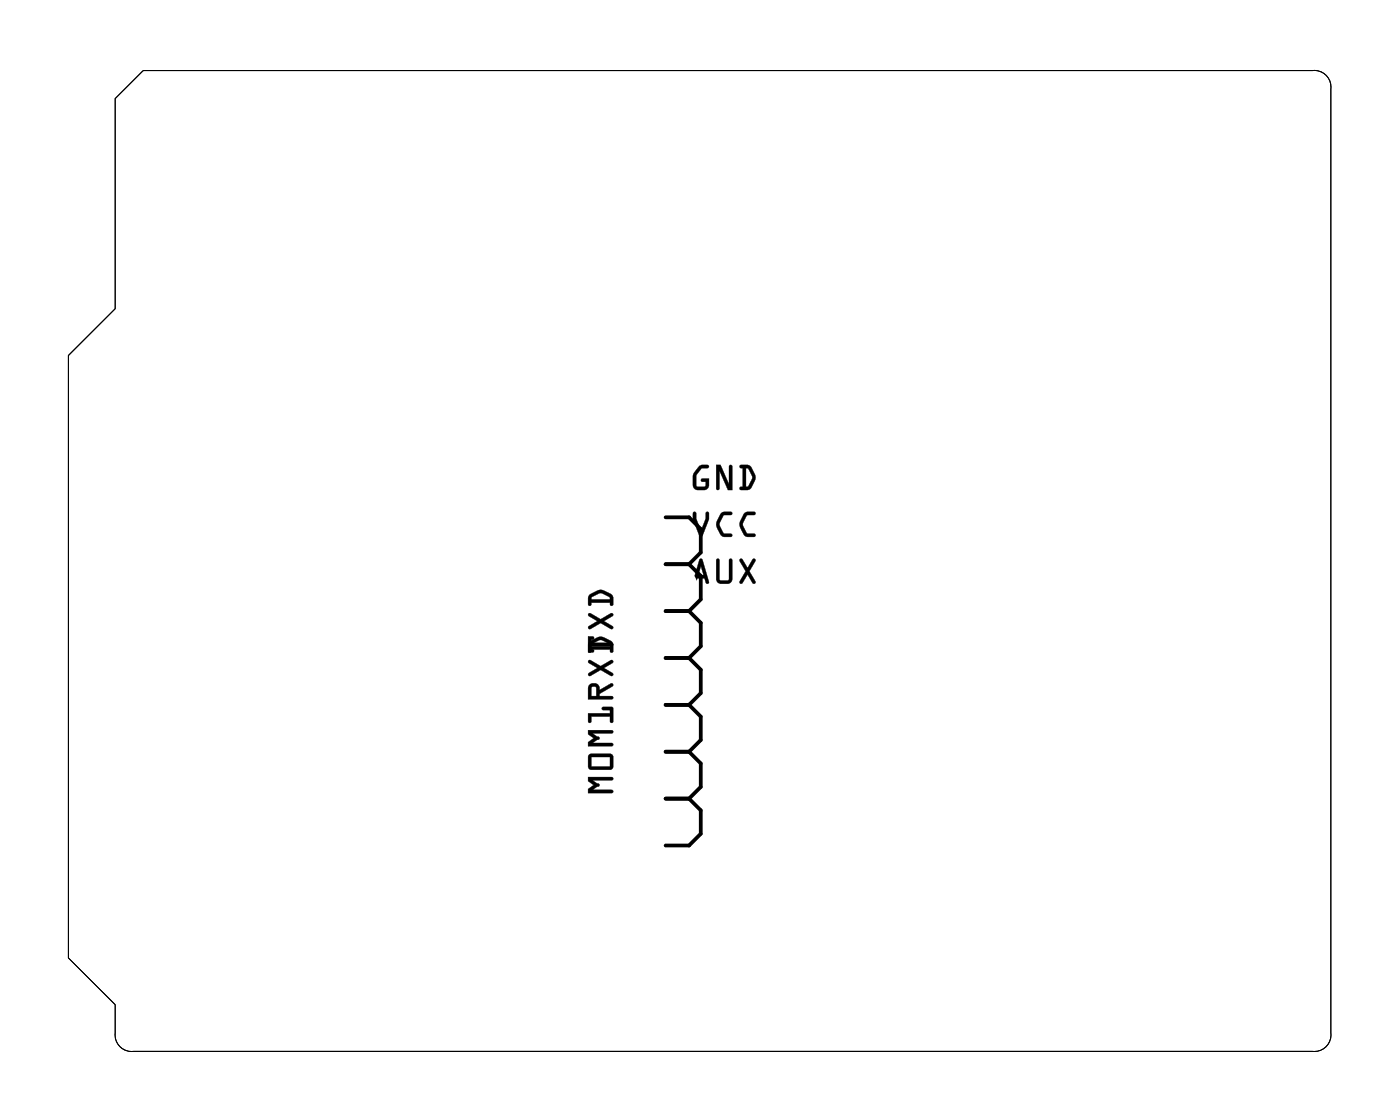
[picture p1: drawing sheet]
<svg xmlns="http://www.w3.org/2000/svg" width="76mm" height="61mm" viewBox="0 0 76 61" stroke-linecap="round" stroke-linejoin="round" font-family="sans-serif">
<path d="M6.2 5.3l1.6-1.5h63.3a.9 .9 0 0 1 1 1v51.2a.9 .9 0 0 1-1 1h-63.9a.9 .9 0 0 1-1-1v-1.6l-2.5-2.5v-32.6l2.5-2.6z" fill="none" stroke="#000" stroke-width=".05"/>
<g fill="#000">
<path d="M6.2 5.3v11.4l-2.5 2.6v32.6l2.5 2.5v1.6a.89 .89 0 0 0 1 1h63.9a.89 .89 0 0 0 1-1v-51.2a.89 .89 0 0 0-.8-1h-63.5zM6.2 5.3l1.6-1.5h63.3a.89 .89 0 0 1 1 1v51.4a.9 .9 0 0 1-1 .8h-64.1a.9 .9 0 0 1-.8-1v-1.6l-2.5-2.5v-32.6l2.5-2.6z"/>
<path d="M31.9 34.5h.3v.1l-.2 .1v.1h1.1l.1 .1-1.2 .1v.2h.2v.1h-.3zM31.9 33.2l.6 .3 .7-.3v.2l-.5 .3 .5 .2v.1l-.1 .1-.6-.3-.6 .3v-.2l.5-.2-.5-.3zM31.9 32.2a.81 .81 0 0 1 1.2 0l.1 .5-.1 .1-.1-.1h-1v.1h-.1v-.4zM32 32.4v.1h1v-.2l-.5-.2z"/>
<path d="M31.9 34.5h.2a.1 .1 0 0 1 .1 .1 .11 .11 0 0 1-.2 .1v.1h1.1a.1 .1 0 0 1 .1 .1 .1 .1 0 0 1-.1 .1h-1.1v.2a.11 .11 0 0 1 .2 0 .11 .11 0 0 1-.1 .1l-.2 .1zM31.9 34.5v.8h.3l-.2-.1v-.2l1.2-.1-.1-.1h-1.1v-.2l.2-.1zM31.9 33.2h.1l.5 .3 .6-.3a.1 .1 0 0 1 .1 .1 .1 .1 0 0 1 0 .1l-.5 .3 .5 .2a.1 .1 0 0 1 0 .1 .1 .1 0 0 1-.1 .1l-.6-.3-.5 .3a.1 .1 0 0 1-.1-.1 .1 .1 0 0 1 0-.1l.5-.2-.5-.3zM31.9 33.2v.2l.5 .3-.5 .2v.2l.6-.4 .6 .4 .1-.1v-.1l-.5-.2 .5-.3v-.2l-.7 .4-.5-.4zM31.9 32.2l.6-.2h.2l.5 .3v.4a.1 .1 0 0 1-.1 .1 .1 .1 0 0 1-.1-.1h-1a.1 .1 0 0 1-.1 .1 .1 .1 0 0 1 0-.1zM32 32.2l-.1 .2v.4h.1v-.2h1.1v.2h.1v-.5l-.5-.3h-.3zM32.1 32.4l-.1 .1h1v-.2l-.5-.2zM32 32.4l.5-.3 .5 .2 .1 .2h-1.1z"/>
<path d="M31.9 37.1a.32 .32 0 0 1 .4-.1 .32 .32 0 0 1 .2 .4l.7-.4v.2l-.7 .4v.1h.6l.1 .1-1.3 .1zM32.1 37.2l-.1 .5h.3v-.4zM31.9 35.8l.6 .3 .7-.3v.1l-.5 .3 .5 .3v.1h-.1l-.6-.3-.6 .3v-.1l.5-.3-.5-.3zM31.9 34.8a.81 .81 0 0 1 1.2 0l.1 .5-.1 .1-.1-.2h-1v.1l-.1 .1v-.4zM32 34.9v.1h1v-.1l-.5-.2z"/>
<path d="M31.9 37.1a.32 .32 0 0 1 .4-.1 .32 .32 0 0 1 .2 .4l.6-.4a.1 .1 0 0 1 .1 .1 .1 .1 0 0 1 0 .1l-.7 .4v.1h.6a.1 .1 0 0 1 .1 .1 .1 .1 0 0 1-.1 .1h-1.2v-.6zM31.9 37.1v.8l1.3-.1-.1-.1h-.6v-.1l.7-.4v-.2l-.7 .4a.31 .31 0 0 0-.2-.4 .31 .31 0 0 0-.4 .1zM32.1 37.2l-.1 .5h.3v-.4zM32.1 37.2h.2v.5h-.3zM31.9 35.8h.1l.5 .3 .6-.3a.1 .1 0 0 1 .1 0 .1 .1 0 0 1 0 .1l-.5 .3 .5 .3a.1 .1 0 0 1 0 .1 .1 .1 0 0 1-.1 0l-.6-.3-.5 .3a.1 .1 0 0 1-.1 0 .1 .1 0 0 1 0-.1l.5-.3-.5-.3zM31.9 35.8v.1l.5 .3-.5 .3v.1l.6-.3 .6 .3h.1v-.1l-.5-.3 .5-.3v-.1l-.7 .3-.5-.3zM31.9 34.7l.6-.2h.2l.5 .3v.5a.1 .1 0 0 1-.1 .1 .1 .1 0 0 1-.1-.1v-.1h-1v.1a.1 .1 0 0 1-.1 .1 .1 .1 0 0 1 0-.1zM32 34.8l-.1 .2v.3h.1v-.1h1.1v.1h.1v-.5l-.5-.3h-.3zM32.1 34.9l-.1 .1h1v-.1l-.5-.2zM32 34.9l.5-.2 .5 .2 .1 .1h-1.1z"/>
<path d="M37.9 30.3h.2l.3 1.2v.1h-.2v-.3h-.4l-.1 .3h-.2zM37.9 30.3l-.4 1.2 .2 .1 .1-.3h.4v.3h.2v-.1l-.4-1.2zM38 30.7l-.2 .5h.3zM38 30.6l.1 .6h-.3zM38.8 30.3h.2v1.1h.1h.4v-1a.1 .1 0 0 1 .1-.1 .1 .1 0 0 1 .1 .1v1.1l-.2 .1h-.4h-.2l-.1-.2zM38.8 30.3v1.2l.2 .1h.5l.2-.2v-1.1h-.1l-.1 .1v1l-.4 .1-.1-.1v-1.1zM40.1 30.3h.1l.3 .5 .3-.5a.1 .1 0 0 1 .1 0 .1 .1 0 0 1 0 .1l-.3 .5 .3 .6a.1 .1 0 0 1 0 .1 .1 .1 0 0 1-.1 0l-.3-.5-.3 .5a.1 .1 0 0 1-.1 0 .1 .1 0 0 1 0-.1l.3-.6-.3-.5zM40.1 30.3v.1l.3 .5-.3 .7h.1l.3-.5 .3 .5h.1v-.1l-.3-.6 .3-.6h-.1l-.3 .5-.3-.5z"/>
<path d="M37.8 25.3l.5-.1a.1 .1 0 0 1 .1 .1 .1 .1 0 0 1-.1 .1h-.3l-.3 .4v.5h.5v-.2h-.1a.1 .1 0 0 1-.1-.1 .1 .1 0 0 1 .1-.1h.3l-.1 .6-.2 .1-.5-.1-.1-.2v-.6zM37.9 25.3a.9 .9 0 0 0-.2 1.2h.5l.2-.2v-.4h-.3l-.1 .2h.2v.3l-.5-.1v-.6l.3-.3 .4-.1-.3-.1zM38.8 25.2h.2l.5 1v-.9a.1 .1 0 0 1 .1-.1 .1 .1 0 0 1 .1 .1v1.3h-.3l-.4-1.1v1a.1 .1 0 0 1-.1 .1 .1 .1 0 0 1-.1-.1zM38.8 25.2v1.3h.1h.1v-1l.4 1h.3v-1.3h-.1l-.1 .1v.9l-.5-1zM40.1 25.2h.5l.3 .7-.2 .6-.5 .1a.1 .1 0 0 1-.1-.1 .1 .1 0 0 1 .1-.1v-1l-.1-.1zM40.1 25.2v.1l.1 .1v1h-.1v.1h.4l.4-.5v-.3l-.3-.5zM40.4 25.4v1l.1-.1 .2-.4-.2-.5zM40.4 25.4h.2l.2 .5-.3 .5h-.1z"/>
<path d="M37.6 27.7l.1 .1v.3l.3 .7 .2-.7v-.3a.1 .1 0 0 1 .1-.1 .1 .1 0 0 1 .1 .1v.3l-.4 1-.5-1zM37.6 27.8l-.1 .3 .4 .9 .1 .1 .4-1v-.3h-.2v.3l-.2 .7-.3-.7v-.3zM39.1 27.8l.5-.1a.1 .1 0 0 1 .1 .1 .1 .1 0 0 1-.1 .1h-.4l-.2 .5 .2 .5h.4a.1 .1 0 0 1 .1 .1 .1 .1 0 0 1-.1 .1h-.5l-.3-.5v-.3zM39.1 27.8l-.3 .4a.83 .83 0 0 0 .4 .9h.4l.1-.1-.1-.1h-.4l-.2-.4v-.2l.2-.4h.4l.1-.1-.1-.1h-.3zM40.3 27.8l.5-.1a.1 .1 0 0 1 .1 .1 .1 .1 0 0 1-.1 .1h-.3l-.3 .5 .3 .5h.3a.1 .1 0 0 1 .1 .1 .1 .1 0 0 1-.1 .1h-.4l-.3-.5v-.3zM40.3 27.8l-.2 .4a.83 .83 0 0 0 .3 .9h.4l.1-.1v-.1h-.4l-.2-.4v-.2l.2-.4h.4v-.1v-.1h-.4z"/>
<path d="M37.9 30.3h.2l.3 1.2v.1h-.2v-.3h-.4l-.1 .3h-.2zM38 30.7l-.2 .5h.3zM38.8 30.3h.2v1.1l.1 .1 .4-.1v-1l.1-.1h.1v1.1l-.2 .2h-.5l-.2-.1zM40.1 30.3h.1l.3 .5 .3-.5h.1l-.3 .6 .3 .6v.1h-.1l-.3-.5-.3 .5h-.1l.3-.7z"/>
<path d="M37.9 25.3l.2-.1h.3v.1v.1h-.4l-.2 .3-.1 .6 .5 .1v-.3h-.2v-.1l.4-.1v.5l-.2 .1h-.4h-.2l-.1-.2a.94 .94 0 0 1 .4-1zM38.8 25.2h.2l.5 1v-.9l.1-.1h.1v1.3h-.3l-.4-1v1h-.1h-.1zM40.1 25.2h.5a.8 .8 0 0 1 .1 1.2l-.1 .1h-.5v-.1h.1v-1l-.1-.1zM40.4 25.4v1h.1l.3-.5-.2-.5z"/>
<path d="M37.6 27.8h.1v.3l.3 .7 .2-.7v-.3h.2v.3l-.4 1-.1-.1-.4-.9zM39.1 27.8l.2-.1 .4 .1-.1 .1h-.4l-.2 .5 .2 .5h.4l.1 .1-.1 .1a.6 .6 0 0 1-.8-.6v-.3zM40.3 27.8l.2-.1 .4 .1v.1h-.4l-.3 .5 .3 .5h.4v.1l-.1 .1a.6 .6 0 0 1-.7-.6v-.3z"/>
<path d="M31.9 42.1l1.3 .1-.1 .1h-1l.2 .1a.11 .11 0 0 1 .2 .1 .11 .11 0 0 1-.2 .1l-.2 .2h1l.1 .1-1.3 .1v-.3l.3-.2-.3-.2zM31.9 40.9l1.2-.1 .1 .2v.6l-.2 .1h-1l-.1-.2zM32 41v.5h1v-.5z"/>
<path d="M31.9 42.1h1.2a.1 .1 0 0 1 .1 .1 .1 .1 0 0 1-.1 .1h-1l.2 .1a.11 .11 0 0 1 .2 .1 .11 .11 0 0 1-.2 .1l-.2 .2h1a.1 .1 0 0 1 .1 .1 .1 .1 0 0 1-.1 .1h-1.2v-.3l.3-.2-.3-.2zM31.9 42.1v.2l.3 .2-.3 .2v.3l1.3-.1-.1-.1h-1l.4-.3-.4-.2h1l.1-.1v-.1zM31.9 40.9l1.2-.1 .1 .2v.6l-.2 .1h-1l-.1-.2zM31.9 40.9v.6l.1 .2h1l.2-.1v-.6l-.1-.1zM32 41v.5h1v-.5zM32 41h1.1v.5h-1.1z"/>
<path d="M31.9 39.6h1.3l-.1 .1h-1l.2 .2a.11 .11 0 0 1 .2 .1 .11 .11 0 0 1-.2 .1l-.2 .2h1l.1 .1h-1.3v-.2l.3-.2-.3-.2zM31.9 38.6h1.1v-.1h-.3l-.1-.1 .6-.1v.8h-.1l-.1-.3h-1v.3l-.1 .1z"/>
<path d="M31.9 39.5h1.2a.1 .1 0 0 1 .1 .1 .1 .1 0 0 1-.1 .1h-1l.2 .2a.11 .11 0 0 1 .2 .1 .11 .11 0 0 1-.2 .1l-.2 .2 1-.1a.1 .1 0 0 1 .1 .1 .1 .1 0 0 1-.1 .1h-1.2v-.2l.3-.2-.3-.2zM31.9 39.6v.2l.3 .2-.3 .2v.2h1.3l-.1-.1h-1l.4-.3-.4-.3h1h.1v-.1zM31.9 38.6h1.1v-.1h-.3a.1 .1 0 0 1-.1-.1 .1 .1 0 0 1 .1-.1h.5v.8a.1 .1 0 0 1-.1 .1 .1 .1 0 0 1-.1-.1v-.3h-1v.3a.1 .1 0 0 1-.1 .1 .1 .1 0 0 1 0-.1zM31.9 38.6v.6l.1-.1v-.3h1.1v.3h.1v-.8l-.6 .1 .1 .1h.4v.2z"/>
</g>
<g fill="none" stroke="#000" stroke-width=".2">
<path d="M36.1 28h1.2l.7 .7v1.2l-.7 .7M36.1 30.6h1.2M36.1 35.6h1.2M36.1 33.1h1.2M36.1 38.2h1.2M37.3 30.6l.7 .6v1.3l-.7 .6M37.3 33.1l.7 .6v1.3l-.7 .6M37.3 35.6l.7 .7v1.3l-.7 .6M37.3 38.2l.7 .6v1.3l-.7 .6M36.1 43.3h1.2M36.1 40.7h1.2M37.3 40.7l.7 .7v1.2l-.7 .7"/>
<path d="M37.3 43.3l.7 .6v1.3l-.7 .6h-1.2"/>
</g>
<circle cx="36.7" cy="44.5" r=".74" fill="#fff"/>
<circle cx="36.7" cy="44.5" r=".74" fill="none" stroke="#fff" stroke-width=".76" stroke-linecap="butt"/>
<circle cx="36.7" cy="42" r=".74" fill="#fff"/>
<circle cx="36.7" cy="42" r=".74" fill="none" stroke="#fff" stroke-width=".76" stroke-linecap="butt"/>
<circle cx="36.7" cy="39.5" r=".74" fill="#fff"/>
<circle cx="36.7" cy="39.5" r=".74" fill="none" stroke="#fff" stroke-width=".76" stroke-linecap="butt"/>
<circle cx="36.7" cy="36.9" r=".74" fill="#fff"/>
<circle cx="36.7" cy="36.9" r=".74" fill="none" stroke="#fff" stroke-width=".76" stroke-linecap="butt"/>
<circle cx="36.7" cy="34.4" r=".74" fill="#fff"/>
<circle cx="36.7" cy="34.4" r=".74" fill="none" stroke="#fff" stroke-width=".76" stroke-linecap="butt"/>
<circle cx="36.7" cy="31.8" r=".74" fill="#fff"/>
<circle cx="36.7" cy="31.8" r=".74" fill="none" stroke="#fff" stroke-width=".76" stroke-linecap="butt"/>
<circle cx="36.7" cy="29.3" r=".74" fill="#fff"/>
<circle cx="36.7" cy="29.3" r=".74" fill="none" stroke="#fff" stroke-width=".76" stroke-linecap="butt"/>
<circle cx="36.7" cy="42" r=".75" fill="#fff"/>
<circle cx="36.7" cy="42" r=".75" fill="none" stroke="#fff" stroke-width=".64" stroke-linecap="butt"/>
<path d="M34.2 41.3l.2-.2h.4h1.9a.94 .94 0 0 1 .9 .9 .94 .94 0 0 1-.9 .9h-1.9a.94 .94 0 0 1-.9-.5 .94 .94 0 0 1 .3-1.1zM36.1 42a.6 .6 0 0 0 1.2 0 .6 .6 0 0 0-1.2 0z" fill="#fff"/>
<g fill="none" stroke="#fff" stroke-width=".25">
<path d="M34.2 41.3l.2-.2h.4h1.9a.94 .94 0 0 1 .9 .9 .94 .94 0 0 1-.9 .9h-1.9a.94 .94 0 0 1-.9-.5 .94 .94 0 0 1 .3-1.1z"/>
<circle cx="36.7" cy="42" r=".56"/>
</g>
<circle cx="36.7" cy="42" r=".75" fill="#fff"/>
<circle cx="36.7" cy="42" r=".75" fill="none" stroke="#fff" stroke-width=".64" stroke-linecap="butt"/>
<path d="M34.2 41.3l.2-.2h.4h1.9a.94 .94 0 0 1 .9 .9 .94 .94 0 0 1-.9 .9h-1.9a.94 .94 0 0 1-.9-.5 .94 .94 0 0 1 .3-1.1zM36.1 42a.6 .6 0 0 0 1.2 0 .6 .6 0 0 0-1.2 0z" fill="#fff"/>
<g fill="none" stroke="#fff" stroke-width=".25">
<path d="M34.2 41.3l.2-.2h.4h1.9a.94 .94 0 0 1 .9 .9 .94 .94 0 0 1-.9 .9h-1.9a.94 .94 0 0 1-.9-.5 .94 .94 0 0 1 .3-1.1z"/>
<circle cx="36.7" cy="42" r=".56"/>
</g>
<circle cx="36.7" cy="42" r=".75" fill="#fff"/>
<circle cx="36.7" cy="42" r=".75" fill="none" stroke="#fff" stroke-width=".64" stroke-linecap="butt"/>
<path d="M34.2 41.3l.2-.2h.4h1.9a.94 .94 0 0 1 .9 .9 .94 .94 0 0 1-.9 .9h-1.9a.94 .94 0 0 1-.9-.5 .94 .94 0 0 1 .3-1.1zM36.1 42a.6 .6 0 0 0 1.2 0 .6 .6 0 0 0-1.2 0z" fill="#fff"/>
<g fill="none" stroke="#fff" stroke-width=".25">
<path d="M34.2 41.3l.2-.2h.4h1.9a.94 .94 0 0 1 .9 .9 .94 .94 0 0 1-.9 .9h-1.9a.94 .94 0 0 1-.9-.5 .94 .94 0 0 1 .3-1.1z"/>
<circle cx="36.7" cy="42" r=".56"/>
</g>
<circle cx="36.7" cy="29.3" r=".75" fill="#fff"/>
<circle cx="36.7" cy="29.3" r=".75" fill="none" stroke="#fff" stroke-width=".64" stroke-linecap="butt"/>
<path d="M34.2 28.6l.2-.2h.4h1.9a.94 .94 0 0 1 .9 .9 .94 .94 0 0 1-.9 .9h-1.9a.94 .94 0 0 1-.9-.5 .94 .94 0 0 1 .3-1.1zM36.1 29.3a.6 .6 0 0 0 1.2 0 .6 .6 0 0 0-1.2 0z" fill="#fff"/>
<g fill="none" stroke="#fff" stroke-width=".25">
<path d="M34.2 28.6l.2-.2h.4h1.9a.94 .94 0 0 1 .9 .9 .94 .94 0 0 1-.9 .9h-1.9a.94 .94 0 0 1-.9-.5 .94 .94 0 0 1 .3-1.1z"/>
<circle cx="36.7" cy="29.3" r=".56"/>
</g>
<circle cx="36.7" cy="29.3" r=".75" fill="#fff"/>
<circle cx="36.7" cy="29.3" r=".75" fill="none" stroke="#fff" stroke-width=".64" stroke-linecap="butt"/>
<path d="M34.2 28.6l.2-.2h.4h1.9a.94 .94 0 0 1 .9 .9 .94 .94 0 0 1-.9 .9h-1.9a.94 .94 0 0 1-.9-.5 .94 .94 0 0 1 .3-1.1zM36.1 29.3a.6 .6 0 0 0 1.2 0 .6 .6 0 0 0-1.2 0z" fill="#fff"/>
<g fill="none" stroke="#fff" stroke-width=".25">
<path d="M34.2 28.6l.2-.2h.4h1.9a.94 .94 0 0 1 .9 .9 .94 .94 0 0 1-.9 .9h-1.9a.94 .94 0 0 1-.9-.5 .94 .94 0 0 1 .3-1.1z"/>
<circle cx="36.7" cy="29.3" r=".56"/>
</g>
<circle cx="36.7" cy="29.3" r=".75" fill="#fff"/>
<circle cx="36.7" cy="29.3" r=".75" fill="none" stroke="#fff" stroke-width=".64" stroke-linecap="butt"/>
<path d="M34.2 28.6l.2-.2h.4h1.9a.94 .94 0 0 1 .9 .9 .94 .94 0 0 1-.9 .9h-1.9a.94 .94 0 0 1-.9-.5 .94 .94 0 0 1 .3-1.1zM36.1 29.3a.6 .6 0 0 0 1.2 0 .6 .6 0 0 0-1.2 0z" fill="#fff"/>
<g fill="none" stroke="#fff" stroke-width=".25">
<path d="M34.2 28.6l.2-.2h.4h1.9a.94 .94 0 0 1 .9 .9 .94 .94 0 0 1-.9 .9h-1.9a.94 .94 0 0 1-.9-.5 .94 .94 0 0 1 .3-1.1z"/>
<circle cx="36.7" cy="29.3" r=".56"/>
</g>
<circle cx="36.7" cy="44.5" r=".75" fill="#fff"/>
<circle cx="36.7" cy="44.5" r=".75" fill="none" stroke="#fff" stroke-width=".64" stroke-linecap="butt"/>
<path d="M34.2 43.9l.2-.2 .4-.1h1.9a.94 .94 0 0 1 .9 .9 .94 .94 0 0 1-.9 1h-1.9a.94 .94 0 0 1-.9-.6 .94 .94 0 0 1 .3-1zM36.1 44.5a.6 .6 0 0 0 1.2 0 .6 .6 0 0 0-1.2 0z" fill="#fff"/>
<g fill="none" stroke="#fff" stroke-width=".25">
<path d="M34.2 43.9l.2-.2 .4-.1h1.9a.94 .94 0 0 1 .9 .9 .94 .94 0 0 1-.9 1h-1.9a.94 .94 0 0 1-.9-.6 .94 .94 0 0 1 .3-1z"/>
<circle cx="36.7" cy="44.5" r=".56"/>
</g>
<circle cx="36.7" cy="44.5" r=".75" fill="#fff"/>
<circle cx="36.7" cy="44.5" r=".75" fill="none" stroke="#fff" stroke-width=".64" stroke-linecap="butt"/>
<path d="M34.2 43.9l.2-.2 .4-.1h1.9a.94 .94 0 0 1 .9 .9 .94 .94 0 0 1-.9 1h-1.9a.94 .94 0 0 1-.9-.6 .94 .94 0 0 1 .3-1zM36.1 44.5a.6 .6 0 0 0 1.2 0 .6 .6 0 0 0-1.2 0z" fill="#fff"/>
<g fill="none" stroke="#fff" stroke-width=".25">
<path d="M34.2 43.9l.2-.2 .4-.1h1.9a.94 .94 0 0 1 .9 .9 .94 .94 0 0 1-.9 1h-1.9a.94 .94 0 0 1-.9-.6 .94 .94 0 0 1 .3-1z"/>
<circle cx="36.7" cy="44.5" r=".56"/>
</g>
<circle cx="36.7" cy="44.5" r=".75" fill="#fff"/>
<circle cx="36.7" cy="44.5" r=".75" fill="none" stroke="#fff" stroke-width=".64" stroke-linecap="butt"/>
<path d="M34.2 43.9l.2-.2 .4-.1h1.9a.94 .94 0 0 1 .9 .9 .94 .94 0 0 1-.9 1h-1.9a.94 .94 0 0 1-.9-.6 .94 .94 0 0 1 .3-1zM36.1 44.5a.6 .6 0 0 0 1.2 0 .6 .6 0 0 0-1.2 0z" fill="#fff"/>
<g fill="none" stroke="#fff" stroke-width=".25">
<path d="M34.2 43.9l.2-.2 .4-.1h1.9a.94 .94 0 0 1 .9 .9 .94 .94 0 0 1-.9 1h-1.9a.94 .94 0 0 1-.9-.6 .94 .94 0 0 1 .3-1z"/>
<circle cx="36.7" cy="44.5" r=".56"/>
</g>
<circle cx="36.7" cy="31.8" r=".75" fill="#fff"/>
<circle cx="36.7" cy="31.8" r=".75" fill="none" stroke="#fff" stroke-width=".64" stroke-linecap="butt"/>
<path d="M34.2 31.2l.2-.2 .4-.1h1.9a.94 .94 0 0 1 .9 .9 .94 .94 0 0 1-.9 1h-1.9a.94 .94 0 0 1-.9-.6 .94 .94 0 0 1 .3-1zM36.1 31.8a.6 .6 0 0 0 1.2 0 .6 .6 0 0 0-1.2 0z" fill="#fff"/>
<g fill="none" stroke="#fff" stroke-width=".25">
<path d="M34.2 31.2l.2-.2 .4-.1h1.9a.94 .94 0 0 1 .9 .9 .94 .94 0 0 1-.9 1h-1.9a.94 .94 0 0 1-.9-.6 .94 .94 0 0 1 .3-1z"/>
<circle cx="36.7" cy="31.8" r=".56"/>
</g>
<circle cx="36.7" cy="31.8" r=".75" fill="#fff"/>
<circle cx="36.7" cy="31.8" r=".75" fill="none" stroke="#fff" stroke-width=".64" stroke-linecap="butt"/>
<path d="M34.2 31.2l.2-.2 .4-.1h1.9a.94 .94 0 0 1 .9 .9 .94 .94 0 0 1-.9 1h-1.9a.94 .94 0 0 1-.9-.6 .94 .94 0 0 1 .3-1zM36.1 31.8a.6 .6 0 0 0 1.2 0 .6 .6 0 0 0-1.2 0z" fill="#fff"/>
<g fill="none" stroke="#fff" stroke-width=".25">
<path d="M34.2 31.2l.2-.2 .4-.1h1.9a.94 .94 0 0 1 .9 .9 .94 .94 0 0 1-.9 1h-1.9a.94 .94 0 0 1-.9-.6 .94 .94 0 0 1 .3-1z"/>
<circle cx="36.7" cy="31.8" r=".56"/>
</g>
<circle cx="36.7" cy="31.8" r=".75" fill="#fff"/>
<circle cx="36.7" cy="31.8" r=".75" fill="none" stroke="#fff" stroke-width=".64" stroke-linecap="butt"/>
<path d="M34.2 31.2l.2-.2 .4-.1h1.9a.94 .94 0 0 1 .9 .9 .94 .94 0 0 1-.9 1h-1.9a.94 .94 0 0 1-.9-.6 .94 .94 0 0 1 .3-1zM36.1 31.8a.6 .6 0 0 0 1.2 0 .6 .6 0 0 0-1.2 0z" fill="#fff"/>
<g fill="none" stroke="#fff" stroke-width=".25">
<path d="M34.2 31.2l.2-.2 .4-.1h1.9a.94 .94 0 0 1 .9 .9 .94 .94 0 0 1-.9 1h-1.9a.94 .94 0 0 1-.9-.6 .94 .94 0 0 1 .3-1z"/>
<circle cx="36.7" cy="31.8" r=".56"/>
</g>
<circle cx="36.7" cy="34.4" r=".75" fill="#fff"/>
<circle cx="36.7" cy="34.4" r=".75" fill="none" stroke="#fff" stroke-width=".64" stroke-linecap="butt"/>
<path d="M34.2 33.7l.2-.2 .4-.1h1.9a.94 .94 0 0 1 .9 1 .94 .94 0 0 1-.9 .9h-1.9a.94 .94 0 0 1-.9-.6 .94 .94 0 0 1 .3-1zM36.1 34.4a.6 .6 0 0 0 1.2 0 .6 .6 0 0 0-1.2 0z" fill="#fff"/>
<g fill="none" stroke="#fff" stroke-width=".25">
<path d="M34.2 33.7l.2-.2 .4-.1h1.9a.94 .94 0 0 1 .9 1 .94 .94 0 0 1-.9 .9h-1.9a.94 .94 0 0 1-.9-.6 .94 .94 0 0 1 .3-1z"/>
<circle cx="36.7" cy="34.4" r=".56"/>
</g>
<circle cx="36.7" cy="34.4" r=".75" fill="#fff"/>
<circle cx="36.7" cy="34.4" r=".75" fill="none" stroke="#fff" stroke-width=".64" stroke-linecap="butt"/>
<path d="M34.2 33.7l.2-.2 .4-.1h1.9a.94 .94 0 0 1 .9 1 .94 .94 0 0 1-.9 .9h-1.9a.94 .94 0 0 1-.9-.6 .94 .94 0 0 1 .3-1zM36.1 34.4a.6 .6 0 0 0 1.2 0 .6 .6 0 0 0-1.2 0z" fill="#fff"/>
<g fill="none" stroke="#fff" stroke-width=".25">
<path d="M34.2 33.7l.2-.2 .4-.1h1.9a.94 .94 0 0 1 .9 1 .94 .94 0 0 1-.9 .9h-1.9a.94 .94 0 0 1-.9-.6 .94 .94 0 0 1 .3-1z"/>
<circle cx="36.7" cy="34.4" r=".56"/>
</g>
<circle cx="36.7" cy="34.4" r=".75" fill="#fff"/>
<circle cx="36.7" cy="34.4" r=".75" fill="none" stroke="#fff" stroke-width=".64" stroke-linecap="butt"/>
<path d="M34.2 33.7l.2-.2 .4-.1h1.9a.94 .94 0 0 1 .9 1 .94 .94 0 0 1-.9 .9h-1.9a.94 .94 0 0 1-.9-.6 .94 .94 0 0 1 .3-1zM36.1 34.4a.6 .6 0 0 0 1.2 0 .6 .6 0 0 0-1.2 0z" fill="#fff"/>
<g fill="none" stroke="#fff" stroke-width=".25">
<path d="M34.2 33.7l.2-.2 .4-.1h1.9a.94 .94 0 0 1 .9 1 .94 .94 0 0 1-.9 .9h-1.9a.94 .94 0 0 1-.9-.6 .94 .94 0 0 1 .3-1z"/>
<circle cx="36.7" cy="34.4" r=".56"/>
</g>
<circle cx="36.7" cy="39.5" r=".75" fill="#fff"/>
<circle cx="36.7" cy="39.5" r=".75" fill="none" stroke="#fff" stroke-width=".64" stroke-linecap="butt"/>
<path d="M34.2 38.8l.2-.2 .4-.1h1.9a.94 .94 0 0 1 .9 1 .94 .94 0 0 1-.9 .9h-1.9a.94 .94 0 0 1-.9-.6 .94 .94 0 0 1 .3-1zM36.1 39.5a.6 .6 0 0 0 1.2 0 .6 .6 0 0 0-1.2 0z" fill="#fff"/>
<g fill="none" stroke="#fff" stroke-width=".25">
<path d="M34.2 38.8l.2-.2 .4-.1h1.9a.94 .94 0 0 1 .9 1 .94 .94 0 0 1-.9 .9h-1.9a.94 .94 0 0 1-.9-.6 .94 .94 0 0 1 .3-1z"/>
<circle cx="36.7" cy="39.5" r=".56"/>
</g>
<circle cx="36.7" cy="39.5" r=".75" fill="#fff"/>
<circle cx="36.7" cy="39.5" r=".75" fill="none" stroke="#fff" stroke-width=".64" stroke-linecap="butt"/>
<path d="M34.2 38.8l.2-.2 .4-.1h1.9a.94 .94 0 0 1 .9 1 .94 .94 0 0 1-.9 .9h-1.9a.94 .94 0 0 1-.9-.6 .94 .94 0 0 1 .3-1zM36.1 39.5a.6 .6 0 0 0 1.2 0 .6 .6 0 0 0-1.2 0z" fill="#fff"/>
<g fill="none" stroke="#fff" stroke-width=".25">
<path d="M34.2 38.8l.2-.2 .4-.1h1.9a.94 .94 0 0 1 .9 1 .94 .94 0 0 1-.9 .9h-1.9a.94 .94 0 0 1-.9-.6 .94 .94 0 0 1 .3-1z"/>
<circle cx="36.7" cy="39.5" r=".56"/>
</g>
<circle cx="36.7" cy="39.5" r=".75" fill="#fff"/>
<circle cx="36.7" cy="39.5" r=".75" fill="none" stroke="#fff" stroke-width=".64" stroke-linecap="butt"/>
<path d="M34.2 38.8l.2-.2 .4-.1h1.9a.94 .94 0 0 1 .9 1 .94 .94 0 0 1-.9 .9h-1.9a.94 .94 0 0 1-.9-.6 .94 .94 0 0 1 .3-1zM36.1 39.5a.6 .6 0 0 0 1.2 0 .6 .6 0 0 0-1.2 0z" fill="#fff"/>
<g fill="none" stroke="#fff" stroke-width=".25">
<path d="M34.2 38.8l.2-.2 .4-.1h1.9a.94 .94 0 0 1 .9 1 .94 .94 0 0 1-.9 .9h-1.9a.94 .94 0 0 1-.9-.6 .94 .94 0 0 1 .3-1z"/>
<circle cx="36.7" cy="39.5" r=".56"/>
</g>
<circle cx="36.7" cy="36.9" r=".75" fill="#fff"/>
<circle cx="36.7" cy="36.9" r=".75" fill="none" stroke="#fff" stroke-width=".64" stroke-linecap="butt"/>
<path d="M34.2 36.3l.2-.2 .4-.1h1.9a.94 .94 0 0 1 .9 .9 .94 .94 0 0 1-.9 1h-1.9a.94 .94 0 0 1-.9-.6 .94 .94 0 0 1 .3-1zM36.1 36.9a.6 .6 0 0 0 1.2 0 .6 .6 0 0 0-1.2 0z" fill="#fff"/>
<g fill="none" stroke="#fff" stroke-width=".25">
<path d="M34.2 36.3l.2-.2 .4-.1h1.9a.94 .94 0 0 1 .9 .9 .94 .94 0 0 1-.9 1h-1.9a.94 .94 0 0 1-.9-.6 .94 .94 0 0 1 .3-1z"/>
<circle cx="36.7" cy="36.9" r=".56"/>
</g>
<circle cx="36.7" cy="36.9" r=".75" fill="#fff"/>
<circle cx="36.7" cy="36.9" r=".75" fill="none" stroke="#fff" stroke-width=".64" stroke-linecap="butt"/>
<path d="M34.2 36.3l.2-.2 .4-.1h1.9a.94 .94 0 0 1 .9 .9 .94 .94 0 0 1-.9 1h-1.9a.94 .94 0 0 1-.9-.6 .94 .94 0 0 1 .3-1zM36.1 36.9a.6 .6 0 0 0 1.2 0 .6 .6 0 0 0-1.2 0z" fill="#fff"/>
<g fill="none" stroke="#fff" stroke-width=".25">
<path d="M34.2 36.3l.2-.2 .4-.1h1.9a.94 .94 0 0 1 .9 .9 .94 .94 0 0 1-.9 1h-1.9a.94 .94 0 0 1-.9-.6 .94 .94 0 0 1 .3-1z"/>
<circle cx="36.7" cy="36.9" r=".56"/>
</g>
<circle cx="36.7" cy="36.9" r=".75" fill="#fff"/>
<circle cx="36.7" cy="36.9" r=".75" fill="none" stroke="#fff" stroke-width=".64" stroke-linecap="butt"/>
<path d="M34.2 36.3l.2-.2 .4-.1h1.9a.94 .94 0 0 1 .9 .9 .94 .94 0 0 1-.9 1h-1.9a.94 .94 0 0 1-.9-.6 .94 .94 0 0 1 .3-1zM36.1 36.9a.6 .6 0 0 0 1.2 0 .6 .6 0 0 0-1.2 0z" fill="#fff"/>
<g fill="none" stroke="#fff" stroke-width=".25">
<path d="M34.2 36.3l.2-.2 .4-.1h1.9a.94 .94 0 0 1 .9 .9 .94 .94 0 0 1-.9 1h-1.9a.94 .94 0 0 1-.9-.6 .94 .94 0 0 1 .3-1z"/>
<circle cx="36.7" cy="36.9" r=".56"/>
</g>
<circle cx="8.8" cy="34.4" r=".35" fill="#fff"/>
<circle cx="8.8" cy="34.4" r=".35" fill="none" stroke="#fff" stroke-width=".55"/>
<circle cx="51.9" cy="16.6" r=".35" fill="#fff"/>
<circle cx="51.9" cy="16.6" r=".35" fill="none" stroke="#fff" stroke-width=".55"/>
<circle cx="6.2" cy="34.4" r=".35" fill="#fff"/>
<circle cx="6.2" cy="34.4" r=".35" fill="none" stroke="#fff" stroke-width=".55"/>
<circle cx="54.5" cy="16.6" r=".35" fill="#fff"/>
<circle cx="54.5" cy="16.6" r=".35" fill="none" stroke="#fff" stroke-width=".55"/>
<circle cx="8.8" cy="47.1" r=".35" fill="#fff"/>
<circle cx="8.8" cy="47.1" r=".35" fill="none" stroke="#fff" stroke-width=".55"/>
<circle cx="8.8" cy="44.5" r=".35" fill="#fff"/>
<circle cx="8.8" cy="44.5" r=".35" fill="none" stroke="#fff" stroke-width=".55"/>
<circle cx="8.8" cy="42" r=".35" fill="#fff"/>
<circle cx="8.8" cy="42" r=".35" fill="none" stroke="#fff" stroke-width=".55"/>
<circle cx="8.8" cy="39.5" r=".35" fill="#fff"/>
<circle cx="8.8" cy="39.5" r=".35" fill="none" stroke="#fff" stroke-width=".55"/>
<circle cx="11.3" cy="47.1" r=".35" fill="#fff"/>
<circle cx="11.3" cy="47.1" r=".35" fill="none" stroke="#fff" stroke-width=".55"/>
<circle cx="11.3" cy="44.5" r=".35" fill="#fff"/>
<circle cx="11.3" cy="44.5" r=".35" fill="none" stroke="#fff" stroke-width=".55"/>
<circle cx="11.3" cy="42" r=".35" fill="#fff"/>
<circle cx="11.3" cy="42" r=".35" fill="none" stroke="#fff" stroke-width=".55"/>
<circle cx="11.3" cy="39.5" r=".35" fill="#fff"/>
<circle cx="11.3" cy="39.5" r=".35" fill="none" stroke="#fff" stroke-width=".55"/>
<circle cx="11.3" cy="21.7" r=".35" fill="#fff"/>
<circle cx="11.3" cy="21.7" r=".35" fill="none" stroke="#fff" stroke-width=".55"/>
<circle cx="8.8" cy="21.7" r=".35" fill="#fff"/>
<circle cx="8.8" cy="21.7" r=".35" fill="none" stroke="#fff" stroke-width=".55"/>
<circle cx="8.8" cy="19.1" r=".35" fill="#fff"/>
<circle cx="8.8" cy="19.1" r=".35" fill="none" stroke="#fff" stroke-width=".55"/>
<circle cx="8.8" cy="16.6" r=".35" fill="#fff"/>
<circle cx="8.8" cy="16.6" r=".35" fill="none" stroke="#fff" stroke-width=".55"/>
<circle cx="11.3" cy="19.1" r=".35" fill="#fff"/>
<circle cx="11.3" cy="19.1" r=".35" fill="none" stroke="#fff" stroke-width=".55"/>
<circle cx="11.3" cy="16.6" r=".35" fill="#fff"/>
<circle cx="11.3" cy="16.6" r=".35" fill="none" stroke="#fff" stroke-width=".55"/>
<circle cx="11.3" cy="14.1" r=".35" fill="#fff"/>
<circle cx="11.3" cy="14.1" r=".35" fill="none" stroke="#fff" stroke-width=".55"/>
<circle cx="8.8" cy="14.1" r=".35" fill="#fff"/>
<circle cx="8.8" cy="14.1" r=".35" fill="none" stroke="#fff" stroke-width=".55"/>
<circle cx="13.8" cy="14.1" r=".35" fill="#fff"/>
<circle cx="13.8" cy="14.1" r=".35" fill="none" stroke="#fff" stroke-width=".55"/>
<circle cx="13.8" cy="16.6" r=".35" fill="#fff"/>
<circle cx="13.8" cy="16.6" r=".35" fill="none" stroke="#fff" stroke-width=".55"/>
<circle cx="13.8" cy="42" r=".35" fill="#fff"/>
<circle cx="13.8" cy="42" r=".35" fill="none" stroke="#fff" stroke-width=".55"/>
<circle cx="13.8" cy="21.7" r=".35" fill="#fff"/>
<circle cx="13.8" cy="21.7" r=".35" fill="none" stroke="#fff" stroke-width=".55"/>
<circle cx="13.8" cy="47.1" r=".35" fill="#fff"/>
<circle cx="13.8" cy="47.1" r=".35" fill="none" stroke="#fff" stroke-width=".55"/>
<circle cx="13.8" cy="39.5" r=".35" fill="#fff"/>
<circle cx="13.8" cy="39.5" r=".35" fill="none" stroke="#fff" stroke-width=".55"/>
<circle cx="13.8" cy="19.1" r=".35" fill="#fff"/>
<circle cx="13.8" cy="19.1" r=".35" fill="none" stroke="#fff" stroke-width=".55"/>
<circle cx="13.8" cy="44.5" r=".35" fill="#fff"/>
<circle cx="13.8" cy="44.5" r=".35" fill="none" stroke="#fff" stroke-width=".55"/>
<circle cx="18.9" cy="54.7" r=".67" fill="#fff"/>
<circle cx="18.9" cy="54.7" r=".67" fill="none" stroke="#fff" stroke-width=".57"/>
<circle cx="16.4" cy="54.7" r=".67" fill="#fff"/>
<circle cx="16.4" cy="54.7" r=".67" fill="none" stroke="#fff" stroke-width=".57"/>
<circle cx="13.8" cy="54.7" r=".67" fill="#fff"/>
<circle cx="13.8" cy="54.7" r=".67" fill="none" stroke="#fff" stroke-width=".57"/>
<circle cx="11.3" cy="54.7" r=".67" fill="#fff"/>
<circle cx="11.3" cy="54.7" r=".67" fill="none" stroke="#fff" stroke-width=".57"/>
<circle cx="8.8" cy="54.7" r=".67" fill="#fff"/>
<circle cx="8.8" cy="54.7" r=".67" fill="none" stroke="#fff" stroke-width=".57"/>
<circle cx="30.6" cy="6.4" r=".67" fill="#fff"/>
<circle cx="30.6" cy="6.4" r=".67" fill="none" stroke="#fff" stroke-width=".57"/>
<circle cx="33.1" cy="6.4" r=".67" fill="#fff"/>
<circle cx="33.1" cy="6.4" r=".67" fill="none" stroke="#fff" stroke-width=".57"/>
<circle cx="35.7" cy="6.4" r=".67" fill="#fff"/>
<circle cx="35.7" cy="6.4" r=".67" fill="none" stroke="#fff" stroke-width=".57"/>
<circle cx="38.2" cy="6.4" r=".67" fill="#fff"/>
<circle cx="38.2" cy="6.4" r=".67" fill="none" stroke="#fff" stroke-width=".57"/>
<circle cx="40.8" cy="6.4" r=".67" fill="#fff"/>
<circle cx="40.8" cy="6.4" r=".67" fill="none" stroke="#fff" stroke-width=".57"/>
<circle cx="43.3" cy="6.4" r=".67" fill="#fff"/>
<circle cx="43.3" cy="6.4" r=".67" fill="none" stroke="#fff" stroke-width=".57"/>
<circle cx="45.8" cy="6.4" r=".67" fill="#fff"/>
<circle cx="45.8" cy="6.4" r=".67" fill="none" stroke="#fff" stroke-width=".57"/>
<circle cx="48.4" cy="6.4" r=".67" fill="#fff"/>
<circle cx="48.4" cy="6.4" r=".67" fill="none" stroke="#fff" stroke-width=".57"/>
<circle cx="50.9" cy="6.4" r=".67" fill="#fff"/>
<circle cx="50.9" cy="6.4" r=".67" fill="none" stroke="#fff" stroke-width=".57"/>
<circle cx="53.5" cy="6.4" r=".67" fill="#fff"/>
<circle cx="53.5" cy="6.4" r=".67" fill="none" stroke="#fff" stroke-width=".57"/>
<circle cx="8.8" cy="6.4" r=".67" fill="#fff"/>
<circle cx="8.8" cy="6.4" r=".67" fill="none" stroke="#fff" stroke-width=".57"/>
<circle cx="11.3" cy="6.4" r=".67" fill="#fff"/>
<circle cx="11.3" cy="6.4" r=".67" fill="none" stroke="#fff" stroke-width=".57"/>
<circle cx="13.8" cy="6.4" r=".67" fill="#fff"/>
<circle cx="13.8" cy="6.4" r=".67" fill="none" stroke="#fff" stroke-width=".57"/>
<circle cx="16.4" cy="6.4" r=".67" fill="#fff"/>
<circle cx="16.4" cy="6.4" r=".67" fill="none" stroke="#fff" stroke-width=".57"/>
<circle cx="18.9" cy="6.4" r=".67" fill="#fff"/>
<circle cx="18.9" cy="6.4" r=".67" fill="none" stroke="#fff" stroke-width=".57"/>
<circle cx="21.5" cy="6.4" r=".67" fill="#fff"/>
<circle cx="21.5" cy="6.4" r=".67" fill="none" stroke="#fff" stroke-width=".57"/>
<circle cx="24" cy="6.4" r=".67" fill="#fff"/>
<circle cx="24" cy="6.4" r=".67" fill="none" stroke="#fff" stroke-width=".57"/>
<circle cx="26.5" cy="6.4" r=".67" fill="#fff"/>
<circle cx="26.5" cy="6.4" r=".67" fill="none" stroke="#fff" stroke-width=".57"/>
<circle cx="41.8" cy="54.7" r=".67" fill="#fff"/>
<circle cx="41.8" cy="54.7" r=".67" fill="none" stroke="#fff" stroke-width=".57"/>
<circle cx="44.3" cy="54.7" r=".67" fill="#fff"/>
<circle cx="44.3" cy="54.7" r=".67" fill="none" stroke="#fff" stroke-width=".57"/>
<circle cx="39.2" cy="54.7" r=".67" fill="#fff"/>
<circle cx="39.2" cy="54.7" r=".67" fill="none" stroke="#fff" stroke-width=".57"/>
<circle cx="36.7" cy="54.7" r=".67" fill="#fff"/>
<circle cx="36.7" cy="54.7" r=".67" fill="none" stroke="#fff" stroke-width=".57"/>
<circle cx="34.2" cy="54.7" r=".67" fill="#fff"/>
<circle cx="34.2" cy="54.7" r=".67" fill="none" stroke="#fff" stroke-width=".57"/>
<circle cx="31.6" cy="54.7" r=".67" fill="#fff"/>
<circle cx="31.6" cy="54.7" r=".67" fill="none" stroke="#fff" stroke-width=".57"/>
<circle cx="29.1" cy="54.7" r=".67" fill="#fff"/>
<circle cx="29.1" cy="54.7" r=".67" fill="none" stroke="#fff" stroke-width=".57"/>
<circle cx="26.5" cy="54.7" r=".67" fill="#fff"/>
<circle cx="26.5" cy="54.7" r=".67" fill="none" stroke="#fff" stroke-width=".57"/>
<circle cx="21.5" cy="54.7" r=".67" fill="#fff"/>
<circle cx="21.5" cy="54.7" r=".67" fill="none" stroke="#fff" stroke-width=".57"/>
<circle cx="6.2" cy="26.7" r=".67" fill="#fff"/>
<circle cx="6.2" cy="26.7" r=".67" fill="none" stroke="#fff" stroke-width=".57"/>
<circle cx="8.8" cy="26.7" r=".67" fill="#fff"/>
<circle cx="8.8" cy="26.7" r=".67" fill="none" stroke="#fff" stroke-width=".57"/>
<circle cx="6.2" cy="29.2" r=".67" fill="#fff"/>
<circle cx="6.2" cy="29.2" r=".67" fill="none" stroke="#fff" stroke-width=".57"/>
<circle cx="8.8" cy="29.2" r=".67" fill="#fff"/>
<circle cx="8.8" cy="29.2" r=".67" fill="none" stroke="#fff" stroke-width=".57"/>
<circle cx="6.2" cy="31.7" r=".67" fill="#fff"/>
<circle cx="6.2" cy="31.7" r=".67" fill="none" stroke="#fff" stroke-width=".57"/>
<circle cx="8.8" cy="31.7" r=".67" fill="#fff"/>
<circle cx="8.8" cy="31.7" r=".67" fill="none" stroke="#fff" stroke-width=".57"/>
<circle cx="53.7" cy="10.1" r=".67" fill="#fff"/>
<circle cx="53.7" cy="10.1" r=".67" fill="none" stroke="#fff" stroke-width=".57"/>
<circle cx="53.7" cy="12.6" r=".67" fill="#fff"/>
<circle cx="53.7" cy="12.6" r=".67" fill="none" stroke="#fff" stroke-width=".57"/>
<circle cx="51.1" cy="10.1" r=".67" fill="#fff"/>
<circle cx="51.1" cy="10.1" r=".67" fill="none" stroke="#fff" stroke-width=".57"/>
<circle cx="51.1" cy="12.6" r=".67" fill="#fff"/>
<circle cx="51.1" cy="12.6" r=".67" fill="none" stroke="#fff" stroke-width=".57"/>
<circle cx="56.4" cy="10.1" r=".67" fill="#fff"/>
<circle cx="56.4" cy="10.1" r=".67" fill="none" stroke="#fff" stroke-width=".57"/>
<circle cx="56.4" cy="12.6" r=".67" fill="#fff"/>
<circle cx="56.4" cy="12.6" r=".67" fill="none" stroke="#fff" stroke-width=".57"/>
<circle cx="62.1" cy="16.6" r=".6" fill="#fff"/>
<circle cx="62.1" cy="16.6" r=".6" fill="none" stroke="#fff" stroke-width=".65" stroke-linecap="butt"/>
<path d="M61.5 16h1.2v1.2h-1.2z" fill="#fff"/>
<path d="M61.5 16h1.2v1.2h-1.2z" fill="none" stroke="#fff" stroke-width=".65" stroke-linecap="butt"/>
<circle cx="59.6" cy="16.6" r=".6" fill="#fff"/>
<circle cx="59.6" cy="16.6" r=".6" fill="none" stroke="#fff" stroke-width=".65" stroke-linecap="butt"/>
<circle cx="62.1" cy="21.7" r=".7" fill="#fff"/>
<circle cx="62.1" cy="21.7" r=".7" fill="none" stroke="#fff" stroke-width=".76" stroke-linecap="butt"/>
<circle cx="51.9" cy="21.7" r=".7" fill="#fff"/>
<circle cx="51.9" cy="21.7" r=".7" fill="none" stroke="#fff" stroke-width=".76" stroke-linecap="butt"/>
<path d="M68.8 20.8h1.8v1.8h-1.8z" fill="#fff"/>
<path d="M68.8 20.8h1.8v1.8h-1.8z" fill="none" stroke="#fff" stroke-width=".76" stroke-linecap="butt"/>
<circle cx="69.7" cy="21.7" r=".91" fill="#fff"/>
<circle cx="69.7" cy="21.7" r=".91" fill="none" stroke="#fff" stroke-width=".76" stroke-linecap="butt"/>
<circle cx="69.7" cy="14.1" r=".91" fill="#fff"/>
<circle cx="69.7" cy="14.1" r=".91" fill="none" stroke="#fff" stroke-width=".76" stroke-linecap="butt"/>
</svg>
